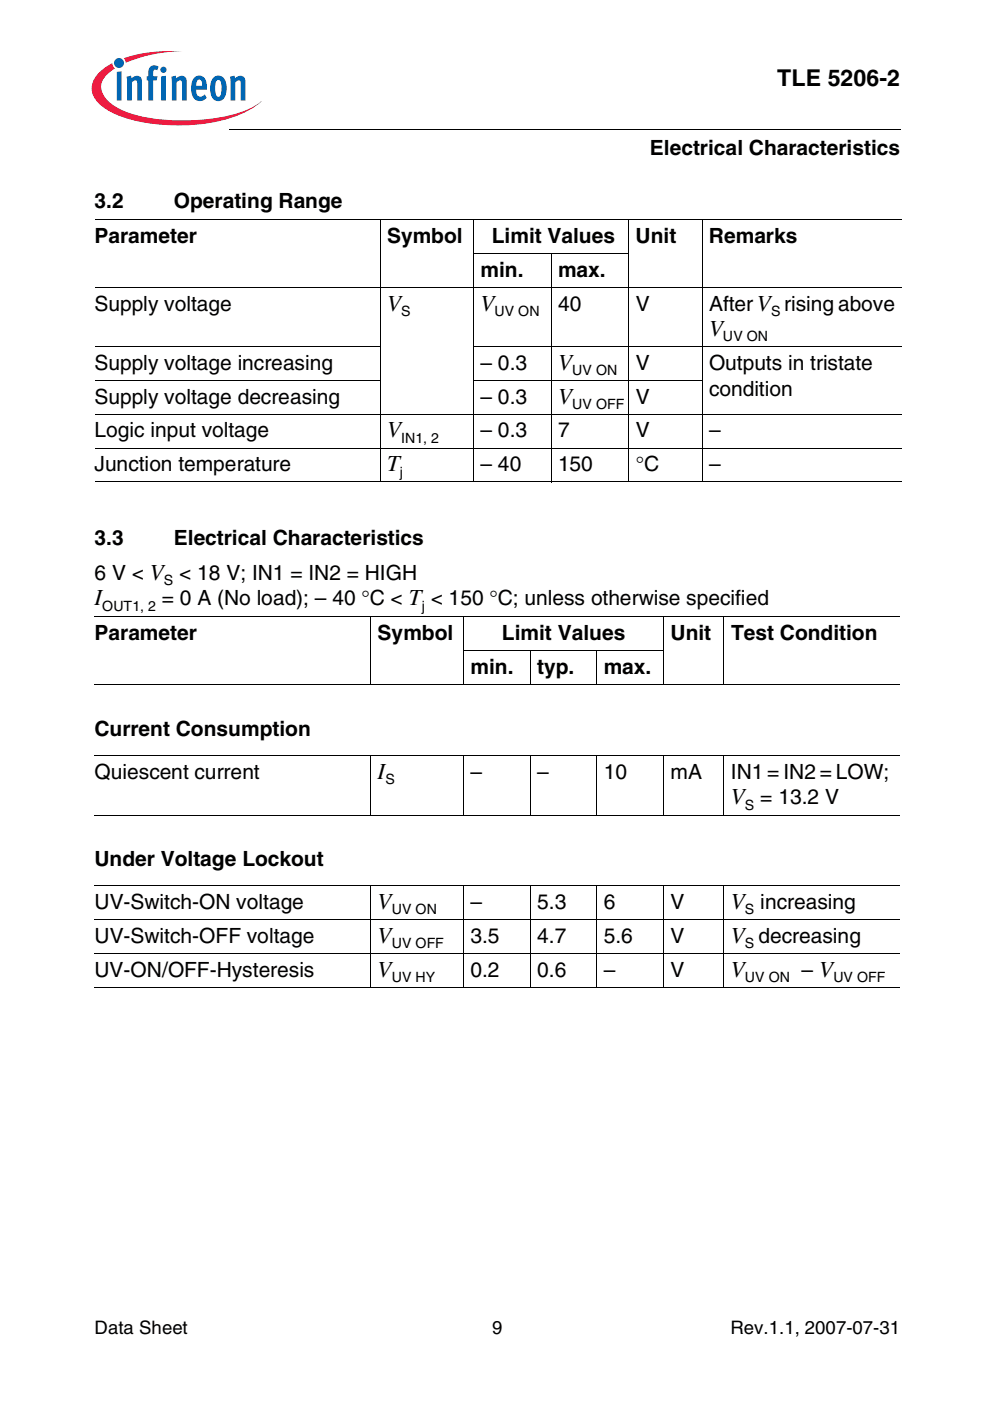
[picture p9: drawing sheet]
<svg xmlns="http://www.w3.org/2000/svg" width="210mm" height="297mm" viewBox="0 0 210 297" stroke-linecap="round" stroke-linejoin="round" font-family="sans-serif">
<defs><g id="words">
<g font-size="4.9">
<text x="164.8" y="18.2">TLE 5206-2</text>
<text x="82.1" y="65.9">V</text>
<text x="101.9" y="65.9">V</text>
<text x="150.3" y="71.3">V</text>
<text x="118.3" y="78.4">V</text>
<text x="118.3" y="85.6">V</text>
<text x="82.1" y="92.8">V</text>
<text x="82.1" y="99.9">T</text>
<text x="20.1" y="128.4">I</text>
<text x="80.1" y="165.1">I</text>
<text x="155" y="170.6">V = 13.2 V</text>
<text x="80.1" y="192.8">V</text>
<text x="155" y="192.8">V increasing</text>
<text x="80.1" y="199.9">V</text>
<text x="155" y="199.9">V decreasing</text>
<text x="80.1" y="207.1">V</text>
<text x="155" y="207.1">V</text>
</g>
<g font-size="4.4">
<text x="137.8" y="32.8">Electrical Characteristics</text>
<text x="20.1" y="44.1">3.2</text>
<text x="36.8" y="44.1">Operating Range</text>
<text x="20.1" y="51.5">Parameter</text>
<text x="82.1" y="51.5">Symbol</text>
<text x="104.3" y="51.5">Limit Values</text>
<text x="134.8" y="51.5">Unit</text>
<text x="150.3" y="51.5">Remarks</text>
<text x="101.9" y="58.7">min.</text>
<text x="118.3" y="58.7">max.</text>
<text x="20.1" y="65.9">Supply voltage</text>
<text x="118.3" y="65.9">40</text>
<text x="134.8" y="65.9">V</text>
<text x="150.3" y="65.9">AfterV rising above</text>
<text x="20.1" y="78.4">Supply voltage increasing</text>
<text x="101.9" y="78.4">– 0.3</text>
<text x="134.8" y="78.4">V</text>
<text x="150.3" y="78.4">Outputs in tristate</text>
<text x="150.3" y="83.9">condition</text>
<text x="20.1" y="85.6">Supply voltage decreasing</text>
<text x="101.9" y="85.6">– 0.3</text>
<text x="134.8" y="85.6">V</text>
<text x="20.1" y="92.8">Logic input voltage</text>
<text x="101.9" y="92.8">– 0.3</text>
<text x="118.3" y="92.8">7</text>
<text x="134.8" y="92.8">V</text>
<text x="150.3" y="92.8">–</text>
<text x="20.1" y="99.9">Junction temperature</text>
<text x="101.9" y="99.9">– 40</text>
<text x="118.3" y="99.9">150</text>
<text x="134.8" y="99.9">°C</text>
<text x="150.3" y="99.9">–</text>
<text x="20.1" y="115.5">3.3</text>
<text x="36.8" y="115.5">Electrical Characteristics</text>
<text x="20.1" y="122.9">6 V &lt; V &lt; 18 V; IN1 = IN2 = HIGH</text>
<text x="34.3" y="128.4">= 0 A (No load); – 40 °C &lt; T &lt; 150 °C; unless otherwise specified</text>
<text x="20.1" y="135.8">Parameter</text>
<text x="80.1" y="135.8">Symbol</text>
<text x="106.4" y="135.8">Limit Values</text>
<text x="142.2" y="135.8">Unit</text>
<text x="155" y="135.8">Test Condition</text>
<text x="99.8" y="142.9">min.</text>
<text x="113.9" y="142.9">typ.</text>
<text x="128" y="142.9">max.</text>
<text x="20.1" y="156">Current Consumption</text>
<text x="20.1" y="165.1">Quiescent current</text>
<text x="99.8" y="165.1">–</text>
<text x="113.9" y="165.1">–</text>
<text x="128" y="165.1">10</text>
<text x="142.2" y="165.1">mA</text>
<text x="155" y="165.1">IN1 = IN2 = LOW;</text>
<text x="20.1" y="183.6">Under Voltage Lockout</text>
<text x="20.1" y="192.8">UV-Switch-ON voltage</text>
<text x="99.8" y="192.8">–</text>
<text x="113.9" y="192.8">5.3</text>
<text x="128" y="192.8">6</text>
<text x="142.2" y="192.8">V</text>
<text x="20.1" y="199.9">UV-Switch-OFF voltage</text>
<text x="99.8" y="199.9">3.5</text>
<text x="113.9" y="199.9">4.7</text>
<text x="128" y="199.9">5.6</text>
<text x="142.2" y="199.9">V</text>
<text x="20.1" y="207.1">UV-ON/OFF-Hysteresis</text>
<text x="99.8" y="207.1">0.2</text>
<text x="113.9" y="207.1">0.6</text>
<text x="128" y="207.1">–</text>
<text x="142.2" y="207.1">V</text>
<text x="170" y="207.1">– V</text>
</g>
<g font-size="3.9">
<text x="20.1" y="282.9">Data Sheet</text>
<text x="104.4" y="282.9">9</text>
<text x="154.9" y="282.9">Rev.1.1, 2007-07-31</text>
</g>
<g font-size="3">
<text x="85" y="67">S</text>
<text x="104.9" y="67">UV ON</text>
<text x="163.5" y="67">S</text>
<text x="153.3" y="72.4">UV ON</text>
<text x="121.3" y="79.5">UV ON</text>
<text x="121.3" y="86.7">UV OFF</text>
<text x="85" y="93.9">IN1, 2</text>
<text x="84.8" y="101">j</text>
<text x="34.8" y="124">S</text>
<text x="21.7" y="129.5">OUT1, 2</text>
<text x="89.4" y="129.5">j</text>
<text x="81.7" y="166.2">S</text>
<text x="157.9" y="171.7">S</text>
<text x="83.1" y="193.9">UV ON</text>
<text x="157.9" y="193.9">S</text>
<text x="83.1" y="201.1">UV OFF</text>
<text x="157.9" y="201.1">S</text>
<text x="83.1" y="208.2">UV HY</text>
<text x="157.9" y="208.2">UV ON</text>
<text x="176.7" y="208.2">UV OFF</text>
</g>
</g></defs>
<path d="M48.5 27.5l.1 .1z" fill="#000"/>
<path d="M48.6 27.6h142.3" fill="none" stroke="#000" stroke-width=".21"/>
<path d="M19.3 10.8h36.3v15.9h-36.3z" fill="#fff"/>
<circle cx="25.2" cy="13.4" r="1.06" fill="#0166b3"/>
<g fill="#ed1a40">
<path d="M26.2 12.3l.8-.2a31.7 31.7 0 0 1 11.7-1.2 31 31 0 0 0-11.4 2.1l-.6 .3z"/>
<path d="M20.8 15.6l1.3-1.2 1.7-1 .2 .6 .4 .5a4.8 4.8 0 0 0-3 4.1 6.1 6.1 0 0 0 3.8 4.4 31.1 31.1 0 0 0 15.1 2.5 30.9 30.9 0 0 0 13.6-3l1.5-1.1a19.2 19.2 0 0 1-10.1 4.5 41 41 0 0 1-19.9-1.3 9.9 9.9 0 0 1-5.6-4.2 4.2 4.2 0 0 1 1-4.8z"/>
</g>
<g fill="#0166b3">
<path d="M24.8 15.2l1-.1v6.2h-1z"/>
<path d="M26.8 16.3l1-.3 .1 .6a1.19 1.19 0 0 1 1.4-.5 1.19 1.19 0 0 1 .8 1.3v3.9h-1v-4a.4 .4 0 0 0-.6-.2l-.5 .4v3.8h-1z"/>
<path d="M31.9 14.1l.8-.2 .7 .1 .2 .1-.3 .8-.1-.1a.46 .46 0 0 0-.7 .2v1.2h.9l-.2 .8h-.7v4.3h-1v-4.3h-.4v-.8h.4l-.1-.7a1.72 1.72 0 0 1 .5-1.4z"/>
<path d="M36.3 16.3l.9-.3 .2 .6a1.19 1.19 0 0 1 1.4-.5 1.19 1.19 0 0 1 .8 1.3v3.9h-1v-4a.4 .4 0 0 0-.7-.2l-.5 .4v3.8h-1z"/>
<path d="M48.8 16.3l.9-.3 .1 .6a1.19 1.19 0 0 1 1.4-.5 1.19 1.19 0 0 1 .8 1.3v3.9h-1v-4a.4 .4 0 0 0-.6-.2l-.5 .4v3.8h-1z"/>
<path d="M34 14.8a.66 .66 0 0 1 1.3 0 .66 .66 0 0 1-1.3 0zM34.2 16.2l1-.1v5.2h-1z"/>
<path d="M41.3 16.4a1.55 1.55 0 0 1 1.6-.2 1.55 1.55 0 0 1 .9 1.5l.1 1.3h-2.3a1.06 1.06 0 0 0 .2 1.1 1.06 1.06 0 0 0 1.2 .3l.4-.4 .4 .7a1.83 1.83 0 0 1-2.1 .6 1.83 1.83 0 0 1-1.1-1.9v-1.6l.2-.8zM41.8 17.1l-.2 1.1h1.3l-.1-.7a.56 .56 0 0 0-.3-.6 .56 .56 0 0 0-.7 .2z"/>
<path d="M45.4 16.3a1.68 1.68 0 0 1 1.8 0 1.68 1.68 0 0 1 .8 1.6v1.4a1.9 1.9 0 0 1-2.2 2.1 2.85 2.85 0 0 1-1.2-3.2 2.71 2.71 0 0 1 .8-1.9zM46 17.1a4.2 4.2 0 0 0 0 3.3l.3 .1a1.49 1.49 0 0 0 .7-1.8v-.4a1.15 1.15 0 0 0-.7-1.4z"/>
</g>
<g fill="none" stroke="#000" stroke-width=".21">
<path d="M20.1 46.6h171M80.6 46.5v55.7M100.3 53.8h33.1M100.4 46.5v55.7M116.8 53.7v48.5M133.3 46.5v55.7M148.8 46.5v55.7M20.1 60.9h171M20.1 73.5h60.5M100.3 73.5h90.8M20.1 80.7h60.5M20.1 87.8h171"/>
<path d="M20.1 95h171M100.3 80.7h48.6M20.1 102.2h171M20.1 130.8h170.7M78.6 130.7v14.5M98.2 138h42.6M98.3 130.7v14.5M112.4 137.9v7.3M126.5 137.9v7.3M140.7 130.7v14.5M153.5 130.7v14.5M20.1 145.1h170.7"/>
<path d="M20.1 160.2h170.7M20.1 172.8h170.7M78.6 160.1v12.7M98.3 160.1v12.7M112.4 160.1v12.7M126.5 160.1v12.7M140.7 160.1v12.7M153.5 160.1v12.7M20.1 187.8h170.7M20.1 195h170.7M78.6 187.8v21.6M98.3 187.8v21.6"/>
<path d="M112.4 187.8v21.6M126.5 187.8v21.6M140.7 187.8v21.6M153.5 187.8v21.6M20.1 202.2h170.7M20.1 209.3h170.7"/>
</g>
<use href="#words"/>
</svg>
